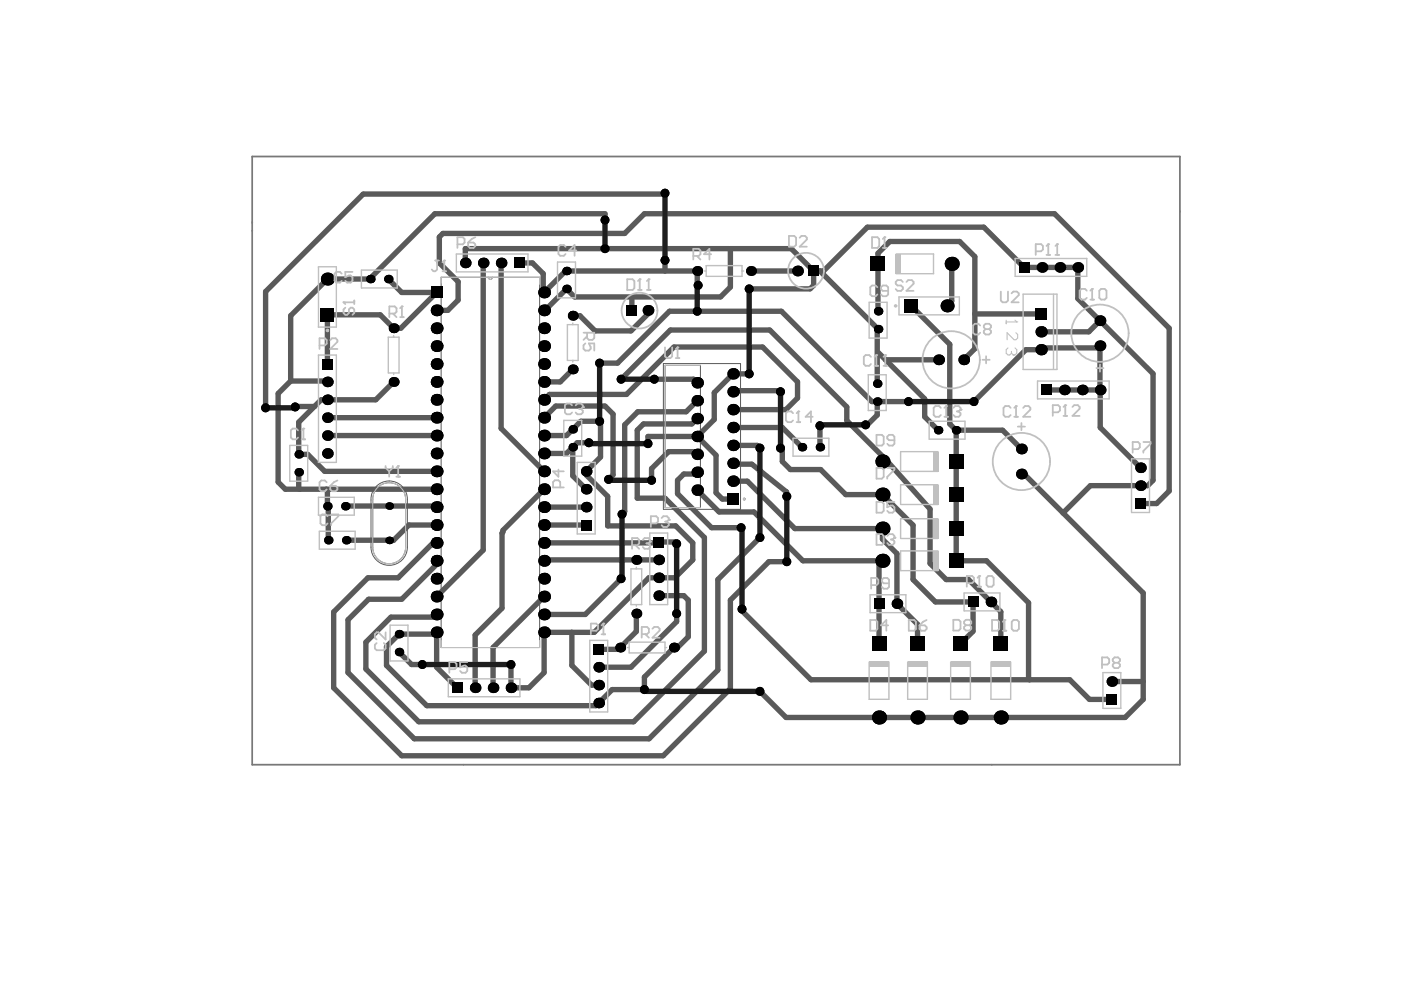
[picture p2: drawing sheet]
<svg xmlns="http://www.w3.org/2000/svg" width="297mm" height="210mm" viewBox="0 0 297 210" stroke-linecap="round" stroke-linejoin="round" font-family="sans-serif">
<g fill="none" stroke="#5a5a5a" stroke-width=".21">
<path d="M93.5 58.8h20.9v78.5h-20.9zM103.5 58.8a.46 .46 0 0 0 .5 .4 .46 .46 0 0 0 .4-.4M93.5 61.2h-1.8v1.6h1.8M93.5 65h-1.8v1.6h1.8M93.5 68.8h-1.8v1.6h1.8M93.5 72.6h-1.8v1.6h1.8M93.5 76.3h-1.8v1.7h1.8M114.4 61.2h1.8v1.6h-1.8M114.4 65h1.8v1.6h-1.8M114.4 68.8h1.8v1.6h-1.8M114.4 72.6h1.8v1.6h-1.8M114.4 76.3h1.8v1.7h-1.8"/>
<path d="M140.7 77.1h16.3v30.9h-16.3zM141 77.5h7.5v30.1h-7.5zM93.5 80.1h-1.8v1.7h1.8M93.5 83.9h-1.8v1.7h1.8M93.5 87.7h-1.8v1.7h1.8M93.5 91.5h-1.8v1.7h1.8M93.5 95.3h-1.8v1.7h1.8M93.5 99.1h-1.8v1.7h1.8M114.4 80.1h1.8v1.7h-1.8M114.4 83.9h1.8v1.7h-1.8M114.4 87.7h1.8v1.7h-1.8M114.4 91.5h1.8v1.7h-1.8"/>
<path d="M114.4 95.3h1.8v1.7h-1.8M114.4 99.1h1.8v1.7h-1.8M78.7 106a3.9 3.9 0 0 1 3.7-4 3.9 3.9 0 0 1 4 3.8v10.2a3.9 3.9 0 0 1-3.9 3.9 3.9 3.9 0 0 1-3.8-3.9v-10M80.1 103.4a3.5 3.5 0 0 1 3.7-.8 3.5 3.5 0 0 1 2.2 3.2v10.2a3.5 3.5 0 0 1-3.5 3.5 3.5 3.5 0 0 1-3.5-3.5v-10.2a3.5 3.5 0 0 1 1.1-2.4zM93.5 102.9h-1.8v1.7h1.8M93.5 106.7h-1.8v1.7h1.8M93.5 110.5h-1.8v1.6h1.8M93.5 114.3h-1.8v1.6h1.8M93.5 118.1h-1.8v1.6h1.8M114.4 102.9h1.8v1.7h-1.8M114.4 106.7h1.8v1.7h-1.8M114.4 110.5h1.8v1.6h-1.8"/>
<path d="M114.4 114.3h1.8v1.6h-1.8M114.4 118.1h1.8v1.6h-1.8M93.5 121.9h-1.8v1.6h1.8M93.5 125.7h-1.8v1.6h1.8M93.5 129.4h-1.8v1.7h1.8M93.5 133.2h-1.8v1.7h1.8M114.4 121.9h1.8v1.6h-1.8M114.4 125.7h1.8v1.6h-1.8M114.4 129.4h1.8v1.7h-1.8M114.4 133.2h1.8v1.7h-1.8"/>
</g>
<circle cx="157.8" cy="105.8" r=".15" fill="none" stroke="#5a5a5a" stroke-width=".3"/>
<path d="M53.5 33.2h196.7v128.9h-196.7z" fill="none" stroke="#787878" stroke-width=".38"/>
<g fill="none" stroke="#5a5a5a" stroke-width="1.1">
<path d="M82.3 59.2l2.9 2.8h7.4l-7.6 7.6h-1.5l-2.9-2.9h-11.2v10.5M102.5 55.8v60.8l-9.9 9.9M106.2 55.8v35l9.2 9.1M110 55.8h2.9l2.3 2.2v3.8l.2 .2 4.5-4.5h27.9v2.8l.2 .2M128.3 46.6v-1.3h-36.1l-13.7 13.7v.2h-9.1l-7.8 7.7v13.9M141 55.2v2.3M141 41l-.2 .1h-63.8l-20.7 20.7v24.7M154.7 52.7h-56v3.1M159.2 57.5h9.9M172.5 57.5l-4.7-4.8h-12.9v8.2l-2.1 2.1h-31l-1.7-1.7-4.5 4.5h-.2M172.5 57.5h2.1l9.3-9.3h24.7l8.5 8.5h11.4v6.6l16 15.9v22.6l-1.2 1.2h-12.1l-5.8 5.8M172.5 57.5v3l-.7 .8h-13"/>
<path d="M173.8 57.5l12.4 12.3-.2 .2v11.4M201.8 55.9v8l-1 1M92.6 65.8h2.4l2.1-2.2v-3.9l-4-3.9v-5.5l.8-.8h38.5l4.2-4.2h87l24.3 24.3v34.5l-2.7 2.7h-3.4M121.4 78.3l-2.6 2.7h-3.4M127.1 77h3.8l11-11h23.8l19.2 19.1h7.7M134 63v2.8M137.4 65.8v.8l-3.6 3.6h-7.6l-3.2-3.3h-1.6M158.8 79.3h-3.4l-4 3.9v5.7l-3.6 3.6M186.2 66l-.1-12.3 2.5-2.5h14.9l3.2 3.2v19.5l-2.4 2.4M186.2 74.7l9.9 9.9v3.8l2.8 2.8M187.8 76.3h11.2M193.2 64.9l8.2 8.1v16.9l1.3 1.3"/>
<path d="M206.7 66.6h14M233.2 68l-2.3 2.4h-10.2l.2-.2M61.6 80.8l-2.6 2.6v18.8l1.5 1.5h32.1M61.6 80.8h7.6l.2 .2M66.7 86.2l-4.1 .1M69.4 92.4h23.2M69.4 88.6h23.2M83.5 81l-3.8 3.8h-11.6l-4.8 4.7v6.8h1.9l3.6 3.6h23.8M115.4 92.4h4.7l3-3.1h3.5l.5 .6v-.6l.2 .2v7.4l-3 3v.8l4.5 4.5v6.3h14.5l3.6 3.6v3.6l-3.8 3.8h-5.5l-11.6 11.6h-10.6v8.5l-3.3 3.2h-3.8v-4.9M115.4 84.8l1.1-1.2h16.3l10.1-10h18.8l7.4 7.4v3.4l-2.5 2.5h-11.2M115.4 88.6l2.4-2.5h10.5l1.7 1.7v12.9l-1 .9M121.4 94.8v6.1l2.9 2.8"/>
<path d="M124.9 93.9h-2.5l-2.3 2.2h-4.7M131.7 80.4l10.4-10.4h21.1l16.3 16.3v2.9l8.2 8.1 9.5 10.6v11.6l3.4 3.4h4.8l6.8 6.8v6.8M138.7 80.4h8.4l.7 .8M147.8 88.7l-1.1 1.2h-10.3l-1.3 1.3v14.4h5.9l8.3 8.4v24.1l-15 14.9h-45.5l-11.2-11.2v-5.6l5.3-5.4h9.1l.6-.5M147.8 92.5h-10.4v1.6M147.8 92.5l4 4v8l1.3 1.3h2.3M147.8 96.3l-.5-.5h-5.5l-3.7 3.6v2.4M147.8 85l-2.3 2.3h-10.3l-2.8 2.8v18.4l-.5 .5M155.4 98.2l.2 .2h3.8l7.3 5.9M155.4 83.1l.2-.3h9.7l.2 .3M155.4 94.4h5.1l.6 .6M155.4 90.6h10.5l4.1 4.2"/>
<path d="M165.5 95l.4 .4v2.5l1.7 1.7h6.4l5.3 5.3h7.8l6.5 6.4v11.6l4.7 4.7h8v6.2l-2.7 2.7M173.8 90.3v4.5M186 85.1v2.9l-2.1 2.1h-.4M202.7 91.2v27.7h6.5l8.9 8.9v16.1l.2 .2M202.7 91.2h9.9l4 4M221.9 82.7h11.4v7.9l8.5 8.6M232.9 82.7l.3-.3v-9.1l-.4 .5h-11.7l-.4 .3h-3.2l-11 11M63.3 100.1v3.4l.2 .2M69.2 103.7l.2 .2v3.4l.2 .2v7M73.2 107.3h19.1l.3 .2M92.6 111.3h-5.9l-3.3 3.3-10-.1M92.6 115.1h-.8l-7.4 7.4h-6.4l-7.3 7.3v16l14.5 14.4h55.4l14.3-14.2v-18.8l8.1-8.1h3.8"/>
<path d="M115.4 115.1h24.1l.2-.2h3.4l.4 .4M115.4 103.7l-8.8 8.8v.3l-.2 .2v16l-5.7 5.6v11.2M115.4 111.3h8.9M115.4 107.5h8.9M139.7 118.7h-24.1l-.2 .2M147.4 104.3l.4-.4 4.7 4.6h7.4l10.3 10.4h16.9l-.7 .7v16.9M147.8 100.1l-.4 .4h-2.4l-1.3 1.3v2.9l7.2 7.2h6.2M155.4 102h3.1l10 10.1h18.6v2.2l3.1 3.1v10.6l4.3 4.4v4.1l.6-.6M161.1 114l-8.9 8.9v19.2l-14.6 14.5h-49.8l-14-14v-11.2l4.3-4.3h7.1l7.4-7.4v-.8M166.7 104.3h.1M166.8 104.3v.9M216.6 100.5h.5l25.3 25.2v22.6l-3.9 3.8h-71.8l-5.6-5.5"/>
<path d="M84.6 138.2l2.7 2.7h2.2M115.4 126.5l-10.9 10.8v8.5M121.2 134.1v7l4.2 4.2h1.5M131.7 122.7l-7.6 7.6h-8.7M134.9 130.1v3.8l-3.8 3.8h-4.2M139.7 126.3h5.3l.9 .9v7.8l-2.2 2.3h-.8l-6.3 6.3v2.6h-6.8l-3.4 3.4h-35.9l-8.6-8.5v-4l2.7-2.6h7.6l.4-.4v7.4l4.3 4.3M143.5 130.1v1.7l-9.7 9.7h-6.9M157.3 129.1v.4l14.6 14.6h54.9l4.2 4.2h4.7M235.7 144.5h6.7"/>
</g>
<g fill="#000">
<circle cx="69.4" cy="59.2" r="1.38"/>
<circle cx="78.5" cy="59.2" r=".9"/>
<circle cx="82.3" cy="59.2" r=".9"/>
<circle cx="98.7" cy="55.8" r="1.12"/>
<circle cx="102.5" cy="55.8" r="1.12"/>
<circle cx="106.2" cy="55.8" r="1.12"/>
<circle cx="120.1" cy="57.5" r=".9"/>
<circle cx="128.3" cy="46.6" r=".95"/>
<circle cx="128.3" cy="52.7" r=".95"/>
<circle cx="141" cy="41" r=".95"/>
<circle cx="141" cy="55.2" r=".95"/>
<circle cx="147.8" cy="57.5" r="1.04"/>
<circle cx="159.2" cy="57.5" r="1.04"/>
<circle cx="169.1" cy="57.5" r="1.14"/>
<circle cx="201.8" cy="55.9" r="1.49"/>
<circle cx="220.9" cy="56.7" r="1.12"/>
<circle cx="224.7" cy="56.7" r="1.12"/>
<circle cx="228.5" cy="56.7" r="1.12"/>
<circle cx="83.5" cy="69.6" r="1.04"/>
<circle cx="92.6" cy="65.8" r="1.25"/>
<circle cx="92.6" cy="77.2" r="1.25"/>
<circle cx="92.6" cy="73.4" r="1.25"/>
<circle cx="92.6" cy="69.6" r="1.25"/>
<circle cx="115.4" cy="69.6" r="1.25"/>
<circle cx="115.4" cy="73.4" r="1.25"/>
<circle cx="115.4" cy="65.8" r="1.25"/>
<circle cx="115.4" cy="77.2" r="1.25"/>
<circle cx="115.4" cy="62" r="1.25"/>
<circle cx="120.1" cy="61.3" r=".9"/>
<circle cx="121.4" cy="66.9" r="1.04"/>
<circle cx="121.4" cy="78.3" r="1.04"/>
<circle cx="127.1" cy="77" r=".95"/>
<circle cx="137.4" cy="65.8" r="1.14"/>
<circle cx="147.8" cy="66" r=".95"/>
<circle cx="148" cy="60.5" r=".95"/>
<circle cx="155.4" cy="79.3" r="1.21"/>
<circle cx="158.8" cy="79.3" r=".95"/>
<circle cx="158.8" cy="61.3" r=".95"/>
<circle cx="186.2" cy="69.8" r=".9"/>
<circle cx="186.2" cy="66" r=".9"/>
<circle cx="199" cy="76.3" r="1.14"/>
<circle cx="200.8" cy="64.9" r="1.38"/>
<circle cx="204.3" cy="76.3" r="1.14"/>
<circle cx="220.7" cy="74.1" r="1.19"/>
<circle cx="220.7" cy="70.4" r="1.19"/>
<circle cx="233.2" cy="68" r="1.14"/>
<circle cx="233.2" cy="73.3" r="1.14"/>
<circle cx="56.3" cy="86.5" r=".95"/>
<circle cx="62.6" cy="86.3" r=".95"/>
<circle cx="63.3" cy="96.3" r=".9"/>
<circle cx="69.4" cy="92.4" r="1.12"/>
<circle cx="69.4" cy="84.8" r="1.12"/>
<circle cx="69.4" cy="96.1" r="1.12"/>
<circle cx="69.4" cy="81" r="1.12"/>
<circle cx="69.4" cy="88.6" r="1.12"/>
<circle cx="83.5" cy="81" r="1.04"/>
<circle cx="92.6" cy="92.4" r="1.25"/>
<circle cx="92.6" cy="84.8" r="1.25"/>
<circle cx="92.6" cy="96.1" r="1.25"/>
<circle cx="92.6" cy="99.9" r="1.25"/>
<circle cx="92.6" cy="81" r="1.25"/>
<circle cx="92.6" cy="88.6" r="1.25"/>
<circle cx="115.4" cy="99.9" r="1.25"/>
<circle cx="115.4" cy="81" r="1.25"/>
<circle cx="115.4" cy="84.8" r="1.25"/>
<circle cx="115.4" cy="96.1" r="1.25"/>
<circle cx="115.4" cy="92.4" r="1.25"/>
<circle cx="115.4" cy="88.6" r="1.25"/>
<circle cx="121.4" cy="91" r=".9"/>
<circle cx="121.4" cy="94.8" r=".9"/>
<circle cx="124.3" cy="99.9" r="1.12"/>
<circle cx="124.9" cy="93.9" r=".95"/>
<circle cx="127.1" cy="89.3" r=".95"/>
<circle cx="131.7" cy="80.4" r=".95"/>
<circle cx="137.4" cy="94.1" r=".95"/>
<circle cx="138.7" cy="80.4" r=".95"/>
<circle cx="147.8" cy="88.7" r="1.21"/>
<circle cx="147.8" cy="96.3" r="1.21"/>
<circle cx="147.8" cy="92.5" r="1.21"/>
<circle cx="147.8" cy="85" r="1.21"/>
<circle cx="147.8" cy="81.2" r="1.21"/>
<circle cx="155.4" cy="98.2" r="1.21"/>
<circle cx="155.4" cy="94.4" r="1.21"/>
<circle cx="155.4" cy="83.1" r="1.21"/>
<circle cx="155.4" cy="90.6" r="1.21"/>
<circle cx="155.4" cy="86.9" r="1.21"/>
<circle cx="161.1" cy="95" r=".95"/>
<circle cx="165.5" cy="83.1" r=".95"/>
<circle cx="165.5" cy="95" r=".95"/>
<circle cx="170" cy="94.8" r=".9"/>
<circle cx="173.8" cy="94.8" r=".9"/>
<circle cx="173.8" cy="90.3" r=".95"/>
<circle cx="183.5" cy="90.1" r=".95"/>
<circle cx="186" cy="81.4" r=".9"/>
<circle cx="186" cy="85.1" r=".9"/>
<circle cx="187.1" cy="97.9" r="1.49"/>
<circle cx="192.6" cy="85.1" r=".95"/>
<circle cx="198.9" cy="91.2" r=".9"/>
<circle cx="202.7" cy="91.2" r=".9"/>
<circle cx="206.5" cy="85.1" r=".95"/>
<circle cx="216.6" cy="95.2" r="1.14"/>
<circle cx="225.7" cy="82.7" r="1.12"/>
<circle cx="229.5" cy="82.7" r="1.12"/>
<circle cx="233.3" cy="82.7" r="1.12"/>
<circle cx="241.8" cy="99.2" r="1.12"/>
<circle cx="63.3" cy="100.1" r=".9"/>
<circle cx="69.4" cy="107.3" r=".9"/>
<circle cx="69.6" cy="114.5" r=".9"/>
<circle cx="73.2" cy="107.3" r=".9"/>
<circle cx="73.4" cy="114.5" r=".9"/>
<circle cx="82.5" cy="114.6" r=".81"/>
<circle cx="82.5" cy="107.3" r=".81"/>
<circle cx="92.6" cy="111.3" r="1.25"/>
<circle cx="92.6" cy="103.7" r="1.25"/>
<circle cx="92.6" cy="107.5" r="1.25"/>
<circle cx="92.6" cy="118.9" r="1.25"/>
<circle cx="92.6" cy="115.1" r="1.25"/>
<circle cx="115.4" cy="115.1" r="1.25"/>
<circle cx="115.4" cy="107.5" r="1.25"/>
<circle cx="115.4" cy="103.7" r="1.25"/>
<circle cx="115.4" cy="111.3" r="1.25"/>
<circle cx="115.4" cy="118.9" r="1.25"/>
<circle cx="124.3" cy="103.7" r="1.12"/>
<circle cx="124.3" cy="107.5" r="1.12"/>
<circle cx="129" cy="101.6" r=".95"/>
<circle cx="131.9" cy="109" r=".95"/>
<circle cx="134.9" cy="118.7" r="1.04"/>
<circle cx="138.1" cy="101.8" r=".95"/>
<circle cx="139.7" cy="118.7" r="1.12"/>
<circle cx="143.5" cy="115.3" r=".95"/>
<circle cx="147.8" cy="100.1" r="1.21"/>
<circle cx="147.8" cy="103.9" r="1.21"/>
<circle cx="155.4" cy="102" r="1.21"/>
<circle cx="157.1" cy="111.9" r=".95"/>
<circle cx="161.1" cy="114" r=".95"/>
<circle cx="166.8" cy="105.2" r=".95"/>
<circle cx="166.8" cy="119.1" r=".95"/>
<circle cx="187.1" cy="112.1" r="1.49"/>
<circle cx="187.1" cy="118.9" r="1.49"/>
<circle cx="187.1" cy="104.9" r="1.49"/>
<circle cx="216.6" cy="100.5" r="1.14"/>
<circle cx="241.8" cy="103" r="1.12"/>
<circle cx="84.6" cy="138.2" r=".9"/>
<circle cx="84.6" cy="134.5" r=".9"/>
<circle cx="92.6" cy="122.7" r="1.25"/>
<circle cx="92.6" cy="126.5" r="1.25"/>
<circle cx="92.6" cy="134.1" r="1.25"/>
<circle cx="92.6" cy="130.3" r="1.25"/>
<circle cx="115.4" cy="126.5" r="1.25"/>
<circle cx="115.4" cy="122.7" r="1.25"/>
<circle cx="115.4" cy="130.3" r="1.25"/>
<circle cx="115.4" cy="134.1" r="1.25"/>
<circle cx="131.5" cy="137.3" r="1.04"/>
<circle cx="131.7" cy="122.7" r=".95"/>
<circle cx="134.9" cy="130.1" r="1.04"/>
<circle cx="139.7" cy="122.5" r="1.12"/>
<circle cx="139.7" cy="126.3" r="1.12"/>
<circle cx="142.9" cy="137.3" r="1.04"/>
<circle cx="143.5" cy="130.1" r=".95"/>
<circle cx="157.3" cy="129.1" r=".95"/>
<circle cx="190.2" cy="128" r="1.12"/>
<circle cx="210.1" cy="127.6" r="1.12"/>
<circle cx="89.5" cy="140.9" r=".95"/>
<circle cx="100.7" cy="145.8" r="1.12"/>
<circle cx="104.5" cy="145.8" r="1.12"/>
<circle cx="108.3" cy="145.8" r="1.12"/>
<circle cx="108.3" cy="140.9" r=".95"/>
<circle cx="126.9" cy="149.1" r="1.12"/>
<circle cx="126.9" cy="141.5" r="1.12"/>
<circle cx="126.9" cy="145.3" r="1.12"/>
<circle cx="136.6" cy="146.2" r=".95"/>
<circle cx="161.1" cy="146.6" r=".95"/>
<circle cx="186.4" cy="152.1" r="1.49"/>
<circle cx="194.5" cy="152.1" r="1.49"/>
<circle cx="203.6" cy="152.1" r="1.49"/>
<circle cx="212.2" cy="152.1" r="1.49"/>
<circle cx="235.7" cy="144.5" r="1.12"/>
</g>
<g fill="#000">
<path d="M108.9 54.6h2.3v2.3h-2.3z" fill-rule="evenodd"/>
<path d="M108.9 54.6h2.3v2.3h-2.3z" fill-rule="evenodd"/>
<path d="M171.4 56.3h2.2v2.3h-2.2z" fill-rule="evenodd"/>
<path d="M171.4 56.3h2.2v2.3h-2.2z" fill-rule="evenodd"/>
<path d="M184.7 54.4h2.9v3h-2.9z" fill-rule="evenodd"/>
<path d="M184.7 54.4h2.9v3h-2.9z" fill-rule="evenodd"/>
<path d="M216 55.6h2.3v2.2h-2.3z" fill-rule="evenodd"/>
<path d="M216 55.6h2.3v2.2h-2.3z" fill-rule="evenodd"/>
<path d="M68 65.4h2.8v2.7h-2.8z" fill-rule="evenodd"/>
<path d="M68 65.4h2.8v2.7h-2.8z" fill-rule="evenodd"/>
<path d="M68.3 76.1h2.2v2.2h-2.2z" fill-rule="evenodd"/>
<path d="M68.3 76.1h2.2v2.2h-2.2z" fill-rule="evenodd"/>
<path d="M91.3 60.8h2.5v2.5h-2.5z" fill-rule="evenodd"/>
<path d="M91.3 60.8h2.5v2.5h-2.5z" fill-rule="evenodd"/>
<path d="M132.8 64.7h2.3v2.2h-2.3z" fill-rule="evenodd"/>
<path d="M132.8 64.7h2.3v2.2h-2.3z" fill-rule="evenodd"/>
<path d="M191.8 63.5h2.8v2.7h-2.8z" fill-rule="evenodd"/>
<path d="M191.8 63.5h2.8v2.7h-2.8z" fill-rule="evenodd"/>
<path d="M219.5 65.4h2.4v2.4h-2.4z" fill-rule="evenodd"/>
<path d="M219.5 65.4h2.4v2.4h-2.4z" fill-rule="evenodd"/>
<path d="M201.2 96.4h3v2.9h-3z" fill-rule="evenodd"/>
<path d="M201.2 96.4h3v2.9h-3z" fill-rule="evenodd"/>
<path d="M220.8 81.6h2.2v2.2h-2.2z" fill-rule="evenodd"/>
<path d="M220.8 81.6h2.2v2.2h-2.2z" fill-rule="evenodd"/>
<path d="M123.2 110.2h2.2v2.2h-2.2z" fill-rule="evenodd"/>
<path d="M123.2 110.2h2.2v2.2h-2.2z" fill-rule="evenodd"/>
<path d="M138.5 113.8h2.3v2.2h-2.3z" fill-rule="evenodd"/>
<path d="M138.5 113.8h2.3v2.2h-2.3z" fill-rule="evenodd"/>
<path d="M154.2 104.6h2.4v2.4h-2.4z" fill-rule="evenodd"/>
<path d="M154.2 104.6h2.4v2.4h-2.4z" fill-rule="evenodd"/>
<path d="M201.2 117.4h3v3h-3z" fill-rule="evenodd"/>
<path d="M201.2 103.4h3v3h-3z" fill-rule="evenodd"/>
<path d="M201.2 110.6h3v3h-3z" fill-rule="evenodd"/>
<path d="M201.2 117.4h3v3h-3z" fill-rule="evenodd"/>
<path d="M201.2 103.4h3v3h-3z" fill-rule="evenodd"/>
<path d="M201.2 110.6h3v3h-3z" fill-rule="evenodd"/>
<path d="M240.7 105.6h2.2v2.3h-2.2z" fill-rule="evenodd"/>
<path d="M240.7 105.6h2.2v2.3h-2.2z" fill-rule="evenodd"/>
<path d="M125.8 136.6h2.3v2.2h-2.3z" fill-rule="evenodd"/>
<path d="M125.8 136.6h2.3v2.2h-2.3z" fill-rule="evenodd"/>
<path d="M184.9 135h3v3h-3z" fill-rule="evenodd"/>
<path d="M184.9 135h3v3h-3z" fill-rule="evenodd"/>
<path d="M185.2 126.9h2.3v2.2h-2.3z" fill-rule="evenodd"/>
<path d="M185.2 126.9h2.3v2.2h-2.3z" fill-rule="evenodd"/>
<path d="M193 135h3v3h-3z" fill-rule="evenodd"/>
<path d="M193 135h3v3h-3z" fill-rule="evenodd"/>
<path d="M202.2 135h2.9v3h-2.9z" fill-rule="evenodd"/>
<path d="M202.2 135h2.9v3h-2.9z" fill-rule="evenodd"/>
<path d="M205.2 126.5h2.2v2.2h-2.2z" fill-rule="evenodd"/>
<path d="M205.2 126.5h2.2v2.2h-2.2z" fill-rule="evenodd"/>
<path d="M210.7 135h3v3h-3z" fill-rule="evenodd"/>
<path d="M210.7 135h3v3h-3z" fill-rule="evenodd"/>
<path d="M95.8 144.7h2.3v2.2h-2.3z" fill-rule="evenodd"/>
<path d="M95.8 144.7h2.3v2.2h-2.3z" fill-rule="evenodd"/>
<path d="M234.6 147.2h2.3v2.2h-2.3z" fill-rule="evenodd"/>
<path d="M234.6 147.2h2.3v2.2h-2.3z" fill-rule="evenodd"/>
</g>
<g fill="none" stroke="#1e1e1e" stroke-width="1.1">
<path d="M128.3 46.6v6.1M141 41v14.2M127.1 77v12.3M148 60.5l-.2 .2v5.3M158.8 61.3v18M62.6 86.3v-.2l-.4 .4h-5.9M124.9 93.9l.1 .2h12.4M131.7 80.4h7M161.1 95v19M165.5 83.1v11.9M183.5 90.1h-9.5l-.2 .2M192.6 85.1h13.9"/>
<path d="M129 101.6l.2 .2h8.9M131.9 109v13.5l-.2 .2M143.5 115.3v14.8M157.1 111.9l.2 .2v17M166.8 105.2v13.9M89.5 140.9h18.8M136.6 146.2l.4 .4h24.1"/>
</g>
<g fill="none" stroke="#c0c0c0" stroke-width=".3">
<path d="M67.5 56.6h3.8v12.7h-3.8zM76.6 57.3h7.6v3.8h-7.6zM96.8 53.9h15.1v3.7h-15.1zM118.2 55.6h3.8v7.5h-3.8zM149.4 57.5h.3M149.7 56.3h7.6v2.3h-7.6zM157.3 57.5h.4M190 53.9h7.9v4.1h-7.9M215.2 54.8h15.2v3.8h-15.2zM67.5 75.3h3.8v22.7h-3.8zM82.3 71.5h2.3v7.6h-2.3zM83.5 71.1v.4"/>
<path d="M83.5 79.1v.3M120.3 68.8h2.3v7.6h-2.3zM121.4 68.5v.3M121.4 76.4v.4M184.1 79.5h3.8v7.5h-3.8zM184.3 64.1h3.8v7.6h-3.8zM190.6 63h12.8v3.7h-12.8zM216.9 62.4h7.2v15.9h-7.2zM223.4 62.4v15.9M61.4 94.4h3.8v7.6h-3.8zM119.5 89.1h3.8v7.6h-3.8zM122.4 98h3.8v15.2h-3.8z"/>
<path d="M168.1 92.9h7.6v3.8h-7.6zM197 89.3h7.6v3.8h-7.6zM198.9 95.8h-7.9v4.1h7.9M220 80.8h15.2v3.8h-15.2zM239.9 97.3h3.8v11.4h-3.8zM67.5 105.4h7.6v3.8h-7.6zM67.7 112.6h7.6v3.8h-7.6zM137.8 113h3.8v15.2h-3.8zM198.9 102.8h-7.9v4.2h7.9M198.9 110h-7.9v4.2h7.9M198.9 116.8h-7.9v4.2h7.9M82.7 132.6h3.8v7.5h-3.8z"/>
<path d="M125 135.8h3.8v15.1h-3.8zM133.1 137.3h.3M133.4 136.2h7.6v2.2h-7.6zM133.8 120.6h2.3v7.6h-2.3zM134.9 120.3v.3M134.9 128.2v.3M141 137.3h.3M184.5 126.1h7.6v3.8h-7.6zM204.4 125.7h7.6v3.8h-7.6zM95 143.9h15.2v3.8h-15.2zM184.3 140.4v7.9h4.2v-7.9M192.4 140.4v7.9h4.2v-7.9"/>
<path d="M201.6 140.4v7.9h4.1v-7.9M210.1 140.4v7.9h4.2v-7.9M233.8 142.6h3.8v7.6h-3.8z"/>
</g>
<path d="M93.5 60v-1.2h20.9v1.5M93.5 135.8v1.5h20.9v-1.5" fill="none" stroke="#c0c0c0" stroke-width=".23"/>
<path d="M208.3 76.3h1.5M209.1 75.5v1.5M232.5 78h1.5M233.2 77.3v1.5M215.8 90.5h1.5M216.6 89.7v1.5" fill="none" stroke="#c0c0c0" stroke-width=".38"/>
<path d="M148.5 77.5h-7.5v30.1h7.5M79 105.8v10.2M86 105.8v10.2" fill="none" stroke="#c0c0c0" stroke-width=".21"/>
<g fill="#c0c0c0">
<path d="M197.8 116.8h1.2v4.2h-1.2z" fill-rule="evenodd"/>
<path d="M197.8 102.8h1.2v4.2h-1.2z" fill-rule="evenodd"/>
<path d="M197.8 110h1.2v4.2h-1.2z" fill-rule="evenodd"/>
<path d="M197.8 95.8h1.2v4.1h-1.2z" fill-rule="evenodd"/>
<path d="M184.3 140.2h4.2v1.2h-4.2z" fill-rule="evenodd"/>
<path d="M192.4 140.2h4.2v1.2h-4.2z" fill-rule="evenodd"/>
<path d="M189.9 53.8h1.2v4.2h-1.2z" fill-rule="evenodd"/>
<path d="M201.6 140.2h4.1v1.2h-4.1z" fill-rule="evenodd"/>
<path d="M210.1 140.2h4.2v1.2h-4.2z" fill-rule="evenodd"/>
</g>
<path d="M81.8 98.8v.4l.7 .7M82.5 99.9v1.2M83.3 98.8v.4l-.8 .7M84.4 98.8v2.3M84 101.1h.8" fill="none" stroke="#c0c0c0" stroke-width=".38"/>
<circle cx="84.4" cy="98.8" r=".19" fill="#c0c0c0"/>
<path d="M63.2 91.3l-.4-.4h-.8l-.3 .4v1.5l.3 .3h.8l.4-.3M63.9 93.1h.8M64.3 90.9v2.2M84.4 98.8l-.4 .4" fill="none" stroke="#c0c0c0" stroke-width=".38"/>
<circle cx="64.3" cy="90.9" r=".19" fill="#c0c0c0"/>
<path d="M72.5 58l-.4-.4h-.8l-.4 .4v1.5l.4 .4h.8l.4-.4M74.7 57.6h-1.5v1.2l.8-.4h.3l.4 .4v.7l-.4 .4h-.7l-.4-.4M82.6 66.5h1.1l.4-.4v-.8l-.4-.3h-1.1v2.2M83.3 66.5l.8 .7M84.8 67.2h.8M85.2 65v2.2M64.3 90.9l-.4 .4M69.5 109.5l-.4-.4h-.8l-.4 .4v1.5l.4 .4h.8l.4-.4M70.2 109.1h1.5v.4l-1.5 1.5v.4" fill="none" stroke="#c0c0c0" stroke-width=".38"/>
<circle cx="85.2" cy="65" r=".19" fill="#c0c0c0"/>
<g fill="none" stroke="#c0c0c0" stroke-width=".38">
<path d="M119.9 52.3l-.4-.3h-.7l-.4 .3v1.6l.4 .3h.7l.4-.3M122.2 53.1h-1.5l1.1-1.1v2.2M85.2 65l-.4 .3M123.7 70.5h2.3v1.2l-.4 .4h-.7l-.4-.4v-1.2M124.1 72.8l-.4 .4v.8l.4 .3h.8l.3-.3v-.4l-.3-.8h1.1v1.5M124.5 71.3l-.8 .8M134 115.6h1.1l.4-.4v-.7l-.4-.4h-1.1v2.3M134.8 115.6l.7 .8M136.3 114.5l.4-.4h.7l.4 .4v.3M136.1 134.5h1.1l.4-.4v-.8l-.4-.4h-1.1v2.3M136.8 134.5l.8 .7M138.3 133.3l.4-.4h.8l.4 .4v.4l-1.6 1.5h1.6"/>
<path d="M95.3 141.9h1.1l.4-.4v-.8l-.4-.3h-1.1v2.2M99.1 140.4h-1.5v1.1l.7-.4h.4l.4 .4v.8l-.4 .3h-.8l-.3-.3"/>
</g>
<circle cx="137.8" cy="114.8" r=".19" fill="#c0c0c0"/>
<path d="M133 59.2h1.1l.4 .4v1.5l-.4 .4h-1.1zM135.6 59.2v2.3M135.3 61.5h.7M137 115.2h.4M137.4 115.2l.4 .4v.4l-.4 .4h-.7l-.4-.4M137.8 114.8l-.4 .4" fill="none" stroke="#c0c0c0" stroke-width=".38"/>
<circle cx="135.6" cy="59.2" r=".19" fill="#c0c0c0"/>
<path d="M135.6 59.2l-.3 .4M137.5 59.2v2.3M137.2 61.5h.7" fill="none" stroke="#c0c0c0" stroke-width=".38"/>
<circle cx="137.5" cy="59.2" r=".19" fill="#c0c0c0"/>
<g fill="none" stroke="#c0c0c0" stroke-width=".38">
<path d="M137.5 59.2l-.3 .4M147 54.3h1.1l.4-.4v-.8l-.4-.3h-1.1v2.2M147.8 54.3l.7 .7M150.8 53.9h-1.5l1.1-1.1v2.2M191.4 59.8l-.4-.4h-.7l-.4 .4v.4l.4 .3h.7l.4 .4v.4l-.4 .4h-.7l-.4-.4M192.2 59.8l.4-.4h.7l.4 .4v.4l-1.5 1.5h1.5M219.6 53.3h1.1l.4-.4v-.8l-.4-.3h-1.1v2.2M221.9 54h.7M222.3 51.8v2.2M186 60.9l-.4-.4h-.7l-.4 .4v1.5l.4 .4h.7l.4-.4M188.3 61.7h-1.1l-.4-.4v-.4l.4-.4h.7l.4 .4v1.5l-.4 .4h-.7l-.4-.4M207.8 69l-.4-.4h-.7l-.4 .4v1.5l.4 .4h.7l.4-.4"/>
<path d="M209 69.8l-.4-.4v-.4l.4-.4h.7l.4 .4v.4l-.4 .4M209 69.8l-.4 .4v.3l.4 .4h.7l.4-.4v-.3l-.4-.4M209 69.8h.7M184.5 131.5h1.1l.4 .3v1.6l-.4 .3h-1.1zM188.3 132.6h-1.5l1.1-1.1v2.2M192.7 131.5h1.1l.4 .3v1.6l-.4 .3h-1.1zM195 132.6h1.1l.4 .4v.4l-.4 .3h-.8l-.3-.3zM196.5 131.5l-.8 .3-.7 .8M202.1 131.4h1.2l.3 .4v1.5l-.3 .4h-1.2zM204.8 132.6l-.4 .3v.4l.4 .4h.7l.4-.4v-.4l-.4-.3M204.8 132.6l-.4-.4v-.4l.4-.4h.7l.4 .4v.4l-.4 .4M204.8 132.6h.7"/>
</g>
<circle cx="222.3" cy="51.8" r=".19" fill="#c0c0c0"/>
<path d="M222.3 51.8l-.4 .3M223.8 54h.7M224.2 51.8v2.2" fill="none" stroke="#c0c0c0" stroke-width=".38"/>
<circle cx="224.2" cy="51.8" r=".19" fill="#c0c0c0"/>
<path d="M224.2 51.8l-.4 .3M72.8 64.1h2.3M73.2 65.2l-.4 .4v.8l.4 .3h.4l.4-.3v-.8l.4-.4h.3l.4 .4v.8l-.4 .3M75.1 63.7v.8M240.1 95.2h1.2l.4-.3v-.8l-.4-.4h-1.2v2.3M242.4 93.7h1.5v.4l-1.5 1.5v.4" fill="none" stroke="#c0c0c0" stroke-width=".38"/>
<circle cx="72.8" cy="64.1" r=".19" fill="#c0c0c0"/>
<path d="M97 51.8h1.1l.4-.4v-.7l-.4-.4h-1.1v2.3M99.3 51.4h1.1l.4 .4v.4l-.4 .4h-.8l-.3-.4zM100.8 50.3l-.8 .4-.7 .7M72.8 64.1l.4 .4M121.3 85.9l-.4-.3h-.8l-.3 .3v1.6l.3 .3h.8l.4-.3M122 85.9l.4-.3h.8l.4 .3v.4" fill="none" stroke="#c0c0c0" stroke-width=".38"/>
<circle cx="123.6" cy="86.3" r=".19" fill="#c0c0c0"/>
<path d="M141 73.7v1.8l.4 .4h.7l.4-.4v-1.8M143.3 75.9h.7M143.7 73.7v2.2M118.4 99.6v1.5l-1.1-1.2h2.2M122.8 86.7h.4M123.2 86.7l.4 .4v.4l-.4 .3h-.8l-.4-.3M123.6 86.3l-.4 .4M118.8 103.3v-1.1l-.4-.4h-.8l-.3 .4v1.1h2.2" fill="none" stroke="#c0c0c0" stroke-width=".38"/>
<circle cx="143.7" cy="73.7" r=".19" fill="#c0c0c0"/>
<path d="M143.7 73.7l-.4 .3M168.1 87.6l-.3-.4h-.8l-.4 .4v1.5l.4 .4h.8l.3-.4M168.9 89.5h.8M169.3 87.2v2.3" fill="none" stroke="#c0c0c0" stroke-width=".38"/>
<circle cx="169.3" cy="87.2" r=".19" fill="#c0c0c0"/>
<path d="M167.3 50h1.1l.4 .4v1.5l-.4 .4h-1.1zM169.5 50.4l.4-.4h.8l.4 .4v.4l-1.6 1.5h1.6M184.7 75.7l-.4-.4h-.8l-.4 .4v1.5l.4 .4h.8l.4-.4M185.4 77.6h.8M185.8 75.3v2.3M169.3 87.2l-.4 .4M172.3 88.4h-1.5l1.1-1.2v2.3M184.7 124.1h1.1l.4-.4v-.8l-.4-.4h-1.1v2.3M188.5 123.7h-1.1l-.4-.4v-.4l.4-.4h.7l.4 .4v1.5l-.4 .4h-.7l-.4-.4" fill="none" stroke="#c0c0c0" stroke-width=".38"/>
<circle cx="185.8" cy="75.3" r=".19" fill="#c0c0c0"/>
<path d="M185.8 75.3l-.4 .4M187.3 77.6h.8M187.7 75.3v2.3" fill="none" stroke="#c0c0c0" stroke-width=".38"/>
<circle cx="187.7" cy="75.3" r=".19" fill="#c0c0c0"/>
<path d="M184.9 50.3h1.1l.4 .4v1.5l-.4 .4h-1.1zM187.2 52.6h.7M187.5 50.3v2.3M187.7 75.3l-.4 .4" fill="none" stroke="#c0c0c0" stroke-width=".38"/>
<circle cx="187.5" cy="50.3" r=".19" fill="#c0c0c0"/>
<path d="M187.5 50.3l-.3 .4M205 123.6h1.1l.4-.3v-.8l-.4-.4h-1.1v2.3M207.3 124.4h.7M207.6 122.1v2.3" fill="none" stroke="#c0c0c0" stroke-width=".38"/>
<circle cx="207.6" cy="122.1" r=".19" fill="#c0c0c0"/>
<path d="M230.4 61.6l-.4-.3h-.7l-.4 .3v1.5l.4 .4h.7l.4-.4M231.2 63.5h.7M231.6 61.3v2.2M207.6 122.1l-.3 .4M209.2 122.5l.3-.4h.8l.4 .4v1.5l-.4 .4h-.8l-.3-.4z" fill="none" stroke="#c0c0c0" stroke-width=".38"/>
<circle cx="231.6" cy="61.3" r=".19" fill="#c0c0c0"/>
<path d="M67.7 73.2h1.2l.4-.3v-.8l-.4-.4h-1.2v2.3M70 72.1l.4-.4h.8l.3 .4v.4l-1.5 1.5h1.5M231.6 61.3l-.4 .3M233.1 61.6l.4-.3h.7l.4 .3v1.5l-.4 .4h-.7l-.4-.4zM69.3 102.3l-.4-.4h-.8l-.4 .4v1.5l.4 .3h.8l.4-.3M70 103h1.2l.3 .4v.4l-.3 .3h-.8l-.4-.3zM71.5 101.9l-.7 .4-.8 .7M125.3 133.7h1.1l.4-.3v-.8l-.4-.4h-1.1v2.3M127.6 134.5h.7M127.9 132.2v2.3" fill="none" stroke="#c0c0c0" stroke-width=".38"/>
<circle cx="127.9" cy="132.2" r=".19" fill="#c0c0c0"/>
<path d="M92.3 55.2h.8M92.7 55.2v1.9l-.4 .4h-.4l-.4-.4M93.8 57.5h.8M94.2 55.2v2.3M127.9 132.2l-.3 .4" fill="none" stroke="#c0c0c0" stroke-width=".38"/>
<circle cx="94.2" cy="55.2" r=".19" fill="#c0c0c0"/>
<path d="M94.2 55.2l-.4 .4M210.3 131.5h1.2l.4 .3v1.6l-.4 .3h-1.2zM212.6 133.7h.8M213 131.5v2.2" fill="none" stroke="#c0c0c0" stroke-width=".38"/>
<circle cx="213" cy="131.5" r=".19" fill="#c0c0c0"/>
<path d="M185.8 113.2h1.2l.4 .4v1.5l-.4 .4h-1.2zM188.1 113.6l.4-.4h.8l.3 .4v.4M213 131.5l-.4 .3M214.5 131.8l.4-.3h.7l.4 .3v1.6l-.4 .3h-.7l-.4-.3z" fill="none" stroke="#c0c0c0" stroke-width=".38"/>
<circle cx="189.6" cy="114" r=".19" fill="#c0c0c0"/>
<g fill="none" stroke="#c0c0c0" stroke-width=".38">
<path d="M185.8 92.2h1.2l.4 .4v1.5l-.4 .4h-1.2zM189.6 93.3h-1.1l-.4-.3v-.4l.4-.4h.8l.3 .4v1.5l-.3 .4h-.8l-.4-.4M138 111h1.1l.4-.4v-.8l-.4-.3h-1.1v2.2M140.3 109.8l.4-.3h.7l.4 .3v.4M185.8 106.4h1.2l.4 .4v1.5l-.4 .4h-1.2zM188.9 114.4h.4M189.3 114.4l.3 .4v.3l-.3 .4h-.8l-.4-.4M189.6 114l-.3 .4M189.6 106.4h-1.5v1.2l.8-.4h.4l.3 .4v.7l-.3 .4h-.8l-.4-.4M79.9 136.3l-.4 .4v.8l.4 .4h1.5l.4-.4v-.8l-.4-.4M81.8 134.1v1.5l-1.6-1.5h-.3l-.4 .4v.7l.4 .4M233.6 140.9h1.2l.4-.4v-.7l-.4-.4h-1.2v2.3"/>
<path d="M236.3 140.5l-.4-.4v-.3l.4-.4h.8l.3 .4v.3l-.3 .4M236.3 140.5l-.4 .4v.4l.4 .4h.8l.3-.4v-.4l-.3-.4M236.3 140.5h.8"/>
</g>
<path d="M213.3 67.9v.7M213.3 68.3h2.3M213.7 73.8l-.4 .3v.8l.4 .4h.4l.4-.4M214.5 74.9l.3 .4M214.5 74.5v.4M214.8 75.3h.1M215.2 67.9l.4 .4M215.2 73.8l.4 .3v.8l-.4 .4h-.4M215.4 70.5l.4 .4v.8l-.4 .3h-.4l-1.5-1.5v1.5M215.6 68.3h.1" fill="none" stroke="#c0c0c0" stroke-width=".22"/>
<circle cx="141.8" cy="110.2" r=".19" fill="#c0c0c0"/>
<path d="M223.2 87.4h1.1l.4-.4v-.7l-.4-.4h-1.1v2.3M225.5 88.2h.7M225.9 85.9v2.3M141 110.6h.4M141.4 110.6l.4 .4v.4l-.4 .3h-.7l-.4-.3M141.8 110.2l-.4 .4" fill="none" stroke="#c0c0c0" stroke-width=".38"/>
<circle cx="225.9" cy="85.9" r=".19" fill="#c0c0c0"/>
<path d="M212.2 61.8v1.9l.4 .4h.7l.4-.4v-1.9M214.5 62.2l.3-.4h.8l.4 .4v.4l-1.5 1.5h1.5M185.8 99.2h1.2l.4 .4v1.5l-.4 .4h-1.2zM188.1 99.2h1.5v.4l-1.5 1.5v.4M199.5 86.5l-.4-.4h-.8l-.3 .4v1.5l.3 .4h.8l.4-.4M200.2 88.4h.8M200.6 86.1v2.3M225.9 85.9l-.4 .4M227.4 86.3l.4-.4h.7l.4 .4v.4l-1.5 1.5h1.5" fill="none" stroke="#c0c0c0" stroke-width=".38"/>
<circle cx="200.6" cy="86.1" r=".19" fill="#c0c0c0"/>
<path d="M200.6 86.1l-.4 .4M202.1 86.5l.4-.4h.8l.3 .4v.4" fill="none" stroke="#c0c0c0" stroke-width=".38"/>
<circle cx="203.6" cy="86.9" r=".19" fill="#c0c0c0"/>
<path d="M202.9 87.2h.4M203.3 87.2l.3 .4v.4l-.3 .4h-.8l-.4-.4M203.6 86.9l-.3 .3M214.3 86.5l-.4-.4h-.8l-.3 .4v1.5l.3 .4h.8l.4-.4M215 88.4h.8M215.4 86.1v2.3" fill="none" stroke="#c0c0c0" stroke-width=".38"/>
<circle cx="215.4" cy="86.1" r=".19" fill="#c0c0c0"/>
<g fill="none" stroke="#c0c0c0" stroke-width=".38">
<path d="M215.4 86.1l-.4 .4M216.9 86.5l.4-.4h.8l.4 .4v.4l-1.6 1.5h1.6"/>
<circle cx="170.9" cy="57.4" r="3.8"/>
<circle cx="135.6" cy="65.9" r="3.8"/>
<circle cx="201.7" cy="76.3" r="6.1"/>
<circle cx="233.2" cy="70.7" r="6.1"/>
<circle cx="216.6" cy="97.9" r="6.1"/>
</g>
<g fill="none" stroke="#c0c0c0" stroke-width=".37">
<circle cx="69.4" cy="70.1" r=".19"/>
<circle cx="189.9" cy="64.9" r=".19"/>
</g>
<circle cx="157.8" cy="105.8" r=".15" fill="none" stroke="#c0c0c0" stroke-width=".3"/>
<path d="M103.5 58.8a.46 .46 0 0 0 .5 .4 .46 .46 0 0 0 .4-.4" fill="none" stroke="#c0c0c0" stroke-width=".23"/>
<path d="M79 116a3.5 3.5 0 0 0 3.5 3.5 3.5 3.5 0 0 0 3.5-3.5M79 105.8a3.5 3.5 0 0 1 3.5-3.5 3.5 3.5 0 0 1 3.5 3.5" fill="none" stroke="#c0c0c0" stroke-width=".21"/>
</svg>
